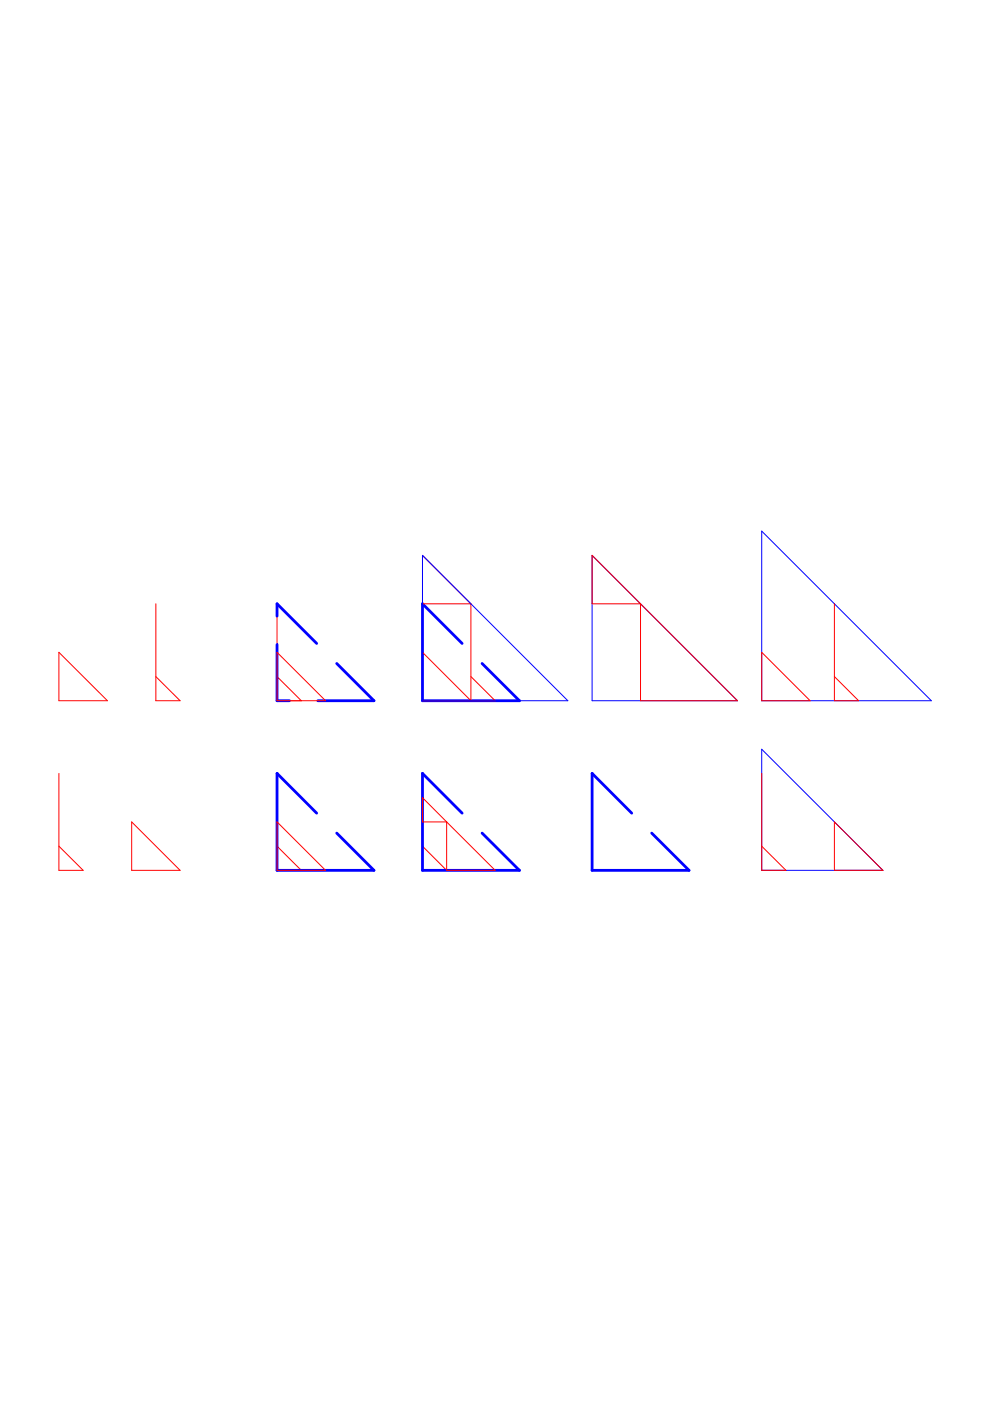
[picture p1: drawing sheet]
<svg xmlns="http://www.w3.org/2000/svg" width="210mm" height="297mm" viewBox="0 0 210 297" stroke-linecap="round" stroke-linejoin="round" font-family="sans-serif">
<g fill="none" stroke="#f00" stroke-width=".21">
<path d="M89.6 117.8l10.2 10.2h-10.2zM125.5 117.8l30.9 30.8h-20.6v-20.6h-10.3zM12.5 138.3l10.3 10.3h-10.3zM33 128v20.6h5.2l-5.2-5.2M58.7 128v20.6h10.3l-10.3-10.3M99.8 128v20.6l-10.2-10.3v10.3h15.4l-5.2-5.2M161.5 138.3l10.3 10.3h-10.3zM176.9 128v20.6h5.2l-5.2-5.2M58.7 143.4l5.2 5.2M12.5 164v20.5h5.1l-5.1-5.1M27.9 174.3l10.3 10.2h-10.3zM58.7 164v20.5h10.3l-10.3-10.2"/>
<path d="M58.7 179.4l5.2 5.1M89.6 164v20.5h15.4l-10.3-10.2M89.6 169.1l5.1 5.2M89.6 174.3h5.1M94.7 174.3v10.2l-5.1-5.1M161.5 164v20.5h5.1l-5.1-5.1M176.9 174.3l10.3 10.2h-10.3z"/>
</g>
<path d="M58.7 130.6v-2.6l8.4 8.4M58.7 136.7v11.9h2.7M98 136.4l-8.4-8.4v20.6h20.5l-7.9-7.9M71.4 140.7l7.9 7.9h-11.9M67.1 172.4l-8.4-8.4v20.5h20.6l-7.9-7.9M98 172.4l-8.4-8.4v20.5h20.5l-7.9-7.9M133.9 172.4l-8.4-8.4v20.5h20.6l-7.9-7.9" fill="none" stroke="#00f" stroke-width=".59"/>
<path d="M89.6 117.8l30.8 30.8h-30.8zM125.5 117.8l30.9 30.8h-30.9zM161.5 112.6l36 36h-36zM161.5 158.9l25.7 25.6h-25.7z" fill="none" stroke="#00f" stroke-width=".21"/>
</svg>
